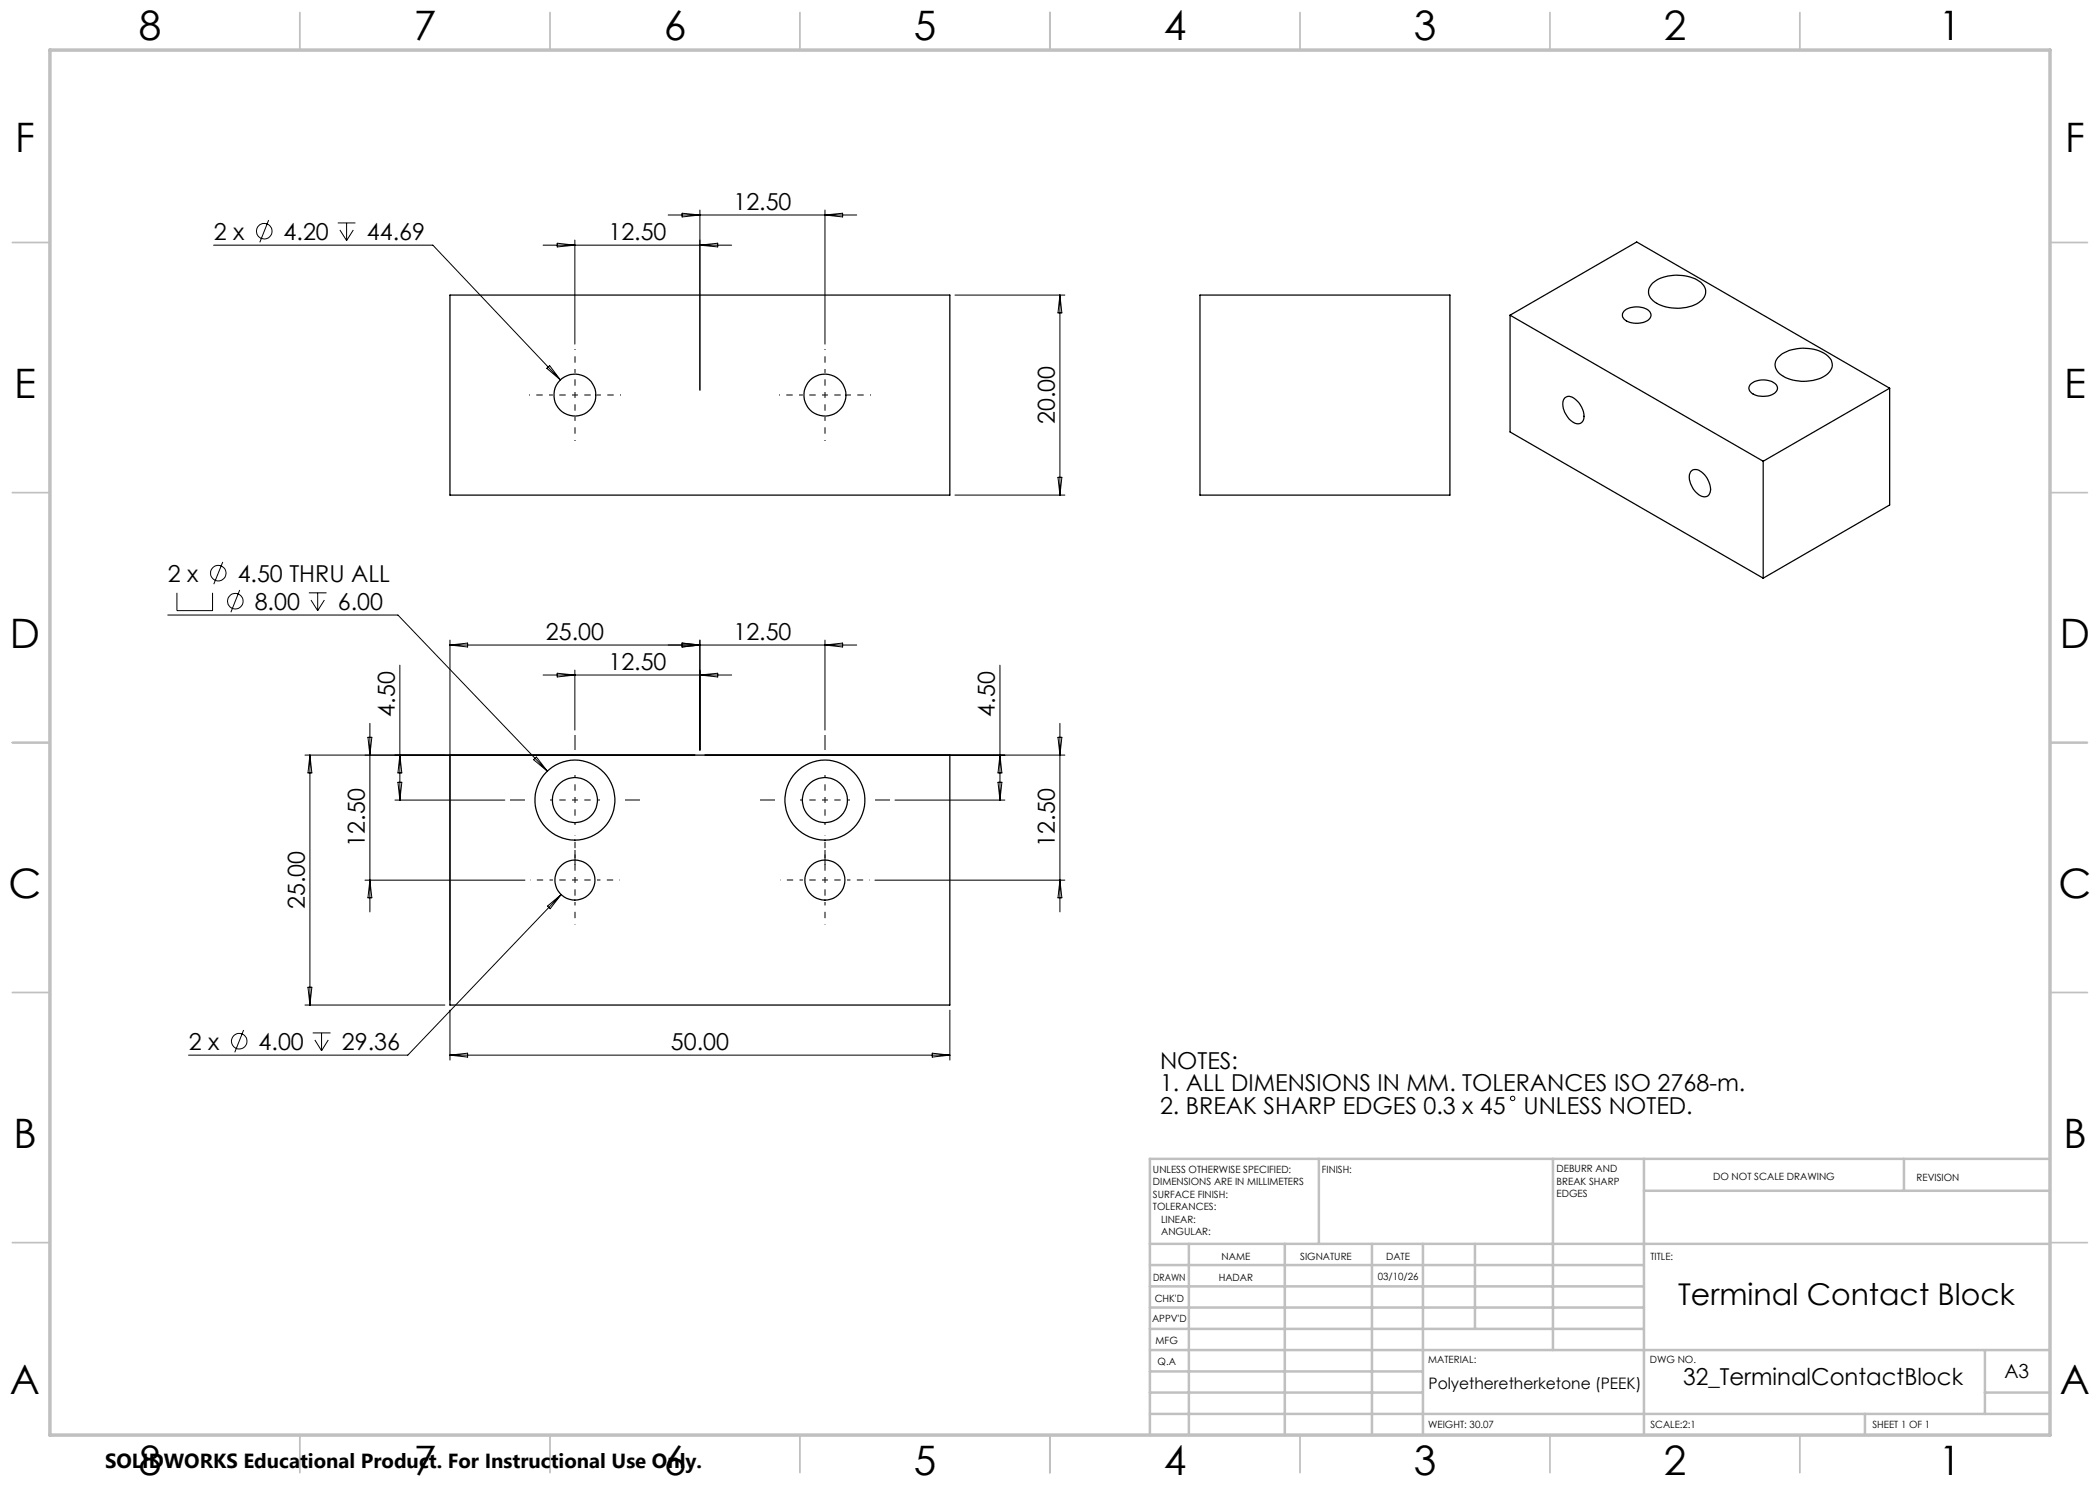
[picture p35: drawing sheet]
<svg xmlns="http://www.w3.org/2000/svg" width="420mm" height="297mm" viewBox="0 0 420 297" stroke-linecap="round" stroke-linejoin="round" font-family="sans-serif">
<defs><g id="words">
<g font-size="8.1">
<text x="27.7" y="8">8</text>
<text x="82.7" y="8">7</text>
<text x="132.7" y="8">6</text>
<text x="182.7" y="8">5</text>
<text x="232.7" y="8">4</text>
<text x="282.7" y="8">3</text>
<text x="332.7" y="8">2</text>
<text x="387.7" y="8">1</text>
<text x="3" y="30.4">F</text>
<text x="413" y="30.4">F</text>
<text x="2.8" y="79.6">E</text>
<text x="412.8" y="79.6">E</text>
<text x="2" y="129.6">D</text>
<text x="412" y="129.6">D</text>
<text x="1.7" y="179.6">C</text>
<text x="411.7" y="179.6">C</text>
<text x="2.7" y="229.6">B</text>
<text x="412.7" y="229.6">B</text>
<text x="2" y="278.9">A</text>
<text x="412" y="278.9">A</text>
<text x="27.7" y="295">8</text>
<text x="82.7" y="295">7</text>
<text x="132.7" y="295">6</text>
<text x="182.7" y="295">5</text>
<text x="232.7" y="295">4</text>
<text x="282.7" y="295">3</text>
<text x="332.7" y="295">2</text>
<text x="387.7" y="295">1</text>
</g>
<text font-size="6" x="335.6" y="261">Terminal Contact Block</text>
<g font-size="4.7">
<text x="146.7" y="42">12.50</text>
<text x="42.7" y="47.9">2 x</text>
<text x="56.7" y="47.9">4.20</text>
<text x="73.4" y="47.9">44.69</text>
<text x="121.7" y="48">12.50</text>
<text x="211" y="84.8" transform="rotate(-90 211 84.8)">20.00</text>
<text x="33.6" y="116.3">2 x</text>
<text x="47.5" y="116.3">4.50 THRU ALL</text>
<text x="50.9" y="121.9">8.00</text>
<text x="67.6" y="121.9">6.00</text>
<text x="109.2" y="128">25.00</text>
<text x="146.7" y="128">12.50</text>
<text x="121.7" y="134">12.50</text>
<text x="79" y="143.4" transform="rotate(-90 79 143.4)">4.50</text>
<text x="199" y="143.4" transform="rotate(-90 199 143.4)">4.50</text>
<text x="73" y="169.3" transform="rotate(-90 73 169.3)">12.50</text>
<text x="211" y="169.3" transform="rotate(-90 211 169.3)">12.50</text>
<text x="61" y="181.8" transform="rotate(-90 61 181.8)">25.00</text>
<text x="37.7" y="209.9">2 x</text>
<text x="51.7" y="209.9">4.00</text>
<text x="68.4" y="209.9">29.36</text>
<text x="134.2" y="210">50.00</text>
<text x="232" y="213.7">NOTES:</text>
<text x="232" y="218.2">1. ALL DIMENSIONS IN MM. TOLERANCES ISO 2768-m.</text>
<text x="232" y="222.8">2. BREAK SHARP EDGES 0.3 x 45</text>
<text x="304.7" y="222.8">UNLESS NOTED.</text>
<text x="336.6" y="277">32_TerminalContactBlock</text>
</g>
<text font-size="4.1" x="21" y="293.7">SOLIDWORKS Educational Product. For Instructional Use Only.</text>
<text font-size="3.9" x="400.9" y="275.5">A3</text>
<text font-size="3.2" x="285.7" y="277.9">Polyetheretherketone (PEEK)</text>
<g font-size="2">
<text x="230.6" y="234.6">UNLESS OTHERWISE SPECIFIED:</text>
<text x="230.6" y="237.1">DIMENSIONS ARE IN MILLIMETERS</text>
<text x="230.6" y="239.6">SURFACE FINISH:</text>
<text x="264.4" y="234.6">FINISH:</text>
<text x="311.3" y="234.5">DEBURR AND</text>
<text x="311.3" y="237">BREAK SHARP</text>
<text x="311.3" y="239.5">EDGES</text>
<text x="342.6" y="236">DO NOT SCALE DRAWING</text>
<text x="383.3" y="236.2">REVISION</text>
<text x="230.6" y="242.1">TOLERANCES:</text>
<text x="232.2" y="244.6">LINEAR:</text>
<text x="232.2" y="247.1">ANGULAR:</text>
<text x="244.3" y="252">NAME</text>
<text x="260" y="251.9">SIGNATURE</text>
<text x="277.2" y="251.9">DATE</text>
<text x="330.1" y="251.9">TITLE:</text>
<text x="230.6" y="256.1">DRAWN</text>
<text x="243.7" y="256.1">HADAR</text>
<text x="275.6" y="255.9">03/10/26</text>
<text x="230.9" y="260.3">CHK'D</text>
<text x="230.4" y="264.4">APPV'D</text>
<text x="231.1" y="268.8">MFG</text>
<text x="231.5" y="273">Q.A</text>
<text x="285.6" y="272.5">MATERIAL:</text>
<text x="330" y="272.5">DWG NO.</text>
<text x="285.6" y="285.5">WEIGHT: 30.07</text>
<text x="330.1" y="285.6">SCALE:2:1</text>
<text x="374.5" y="285.6">SHEET 1 OF 1</text>
</g>
</g></defs>
<g fill="none" stroke="#000" stroke-width=".25">
<path d="M90 59h100v40h-100zM240 59h50v40h-50zM330.5 56.7a8.4 8.4 0 0 1 9.7-.2 2.37 2.37 0 0 1-.5 4.1 8.7 8.7 0 0 1-9-.4 2.22 2.22 0 0 1-.2-3.5zM302 63v23.4l50.6 29.2M302 63l50.6 29.2M302 63l25.3-14.6 50.6 29.2M312.9 79.6a1.48 1.48 0 0 1 2.1 .2 4.2 4.2 0 0 1 1.6 4.3 1.48 1.48 0 0 1-2.5 0 4.1 4.1 0 0 1-1.3-4.3zM324.8 62.2a4 4 0 0 1 5.2 .2 1.31 1.31 0 0 1-1 1.9 4 4 0 0 1-4.3-.7l-.2-.7zM350.1 76.8a4 4 0 0 1 5.2 .2 1.31 1.31 0 0 1-.9 1.9 4.1 4.1 0 0 1-4.4-.7l-.2-.7zM355.5 71.6a7.8 7.8 0 0 1 7.4-1.7 4.5 4.5 0 0 1 3.5 2.5 2.69 2.69 0 0 1-1.8 3 8.6 8.6 0 0 1-8.6-.6 2.22 2.22 0 0 1-.5-3.2zM377.9 77.6v23.4l-25.3 14.6M377.9 77.6l-25.3 14.6"/>
<path d="M338.3 94.2a1.7 1.7 0 0 1 2.3 .5 4.1 4.1 0 0 1 1.3 4 1.44 1.44 0 0 1-2.4 0 4 4 0 0 1-1.4-4.3zM352.6 92.2v23.4M90 151h100v50h-100z"/>
<circle cx="115" cy="79" r="4.2"/>
<circle cx="165" cy="79" r="4.2"/>
<circle cx="115" cy="176" r="4"/>
<circle cx="115" cy="160" r="4.5"/>
<circle cx="115" cy="160" r="8"/>
<circle cx="165" cy="160" r="4.5"/>
<circle cx="165" cy="160" r="8"/>
<circle cx="165" cy="176" r="4"/>
</g>
<g fill="none" stroke="#000" stroke-width=".2">
<path d="M42.7 49h43.9l25.5 27M53.7 44l-1.7 4.5M67.6 44.6h3.5M68 46l1.3 2.1M69.3 44.6v3.5M70.7 46l-1.4 2.1M108.6 49h37.7M111.4 48.6l3.6 .4-3.6 .4zM115 48v20.8M133.6 43h37.7M136.4 42.6l3.6 .4-3.6 .4zM140 42v36"/>
<path d="M140 49l3.5-.4v.8zM165 42v26.8M165 43l3.5-.4v.8zM191 59h22M212 59v40M212 59l.4 3.6h-.8zM109.4 73.7l.5-.6 2.2 2.9zM191 99h22M211.6 95.5h.8l-.4 3.5zM35.4 118.6v3.5h7.1v-3.5M44.6 112.4l-1.8 4.4M47.9 118l-1.7 4.4"/>
<path d="M61.8 118.6h3.5M63.5 118.6v3.5M33.5 123h46.1l29.9 31.2M62.2 120l1.3 2.1M64.9 120l-1.4 2.1M80 133v27M90 128v72M90 129h81.3M90 129l3.5-.4v.8zM108.6 135h37.7M111.4 134.7l3.6 .3-3.6 .4zM115 134v12"/>
<path d="M136.4 128.6l3.6 .4-3.6 .4zM140 128v22M140 135l3.5-.3v.7zM165 128v18M165 129l3.5-.4v.8zM200 133v27M61 151h78M62 151v50M62 151l.4 3.6h-.8zM73.6 147.5h.8l-.4 3.5zM74 144.7v37.7M79.6 156.5h.8l-.4 3.5z"/>
<path d="M80 151l.4 3.6h-.8zM106.7 151.9l.6-.5 2.2 2.8zM141 151h72M199.6 156.5h.8l-.4 3.5zM200 151l.4 3.6h-.8zM211.6 147.5h.8l-.4 3.5zM212 144.7v37.7M73 176h32M74 176l.4 3.6h-.8zM79 160h22M112.2 178.9l-30.6 32.1h-43.9M175 176h38"/>
<path d="M179 160h22M212 176l.4 3.6h-.8zM61.6 197.4h.8l-.4 3.6zM109.5 181.2l2.7-2.3-2.2 2.8zM48.7 206l-1.7 4.5M61 201h28M62.5 206.6h3.6M63 208l1.3 2.1M64.3 206.6v3.5M65.7 208l-1.4 2.1M90 202v10M90 211l3.5-.4v.8z"/>
<path d="M90 211h100M186.4 210.6l3.6 .4-3.6 .4zM190 202v10"/>
<circle cx="52.8" cy="46.2" r="1.55"/>
<circle cx="43.7" cy="114.6" r="1.56"/>
<circle cx="47" cy="120.2" r="1.56"/>
<circle cx="47.8" cy="208.2" r="1.55"/>
<circle cx="302.5" cy="219.7" r=".44"/>
</g>
<g fill="none" stroke="#000" stroke-width=".2" stroke-dasharray="15.2 1.3 1.3 1.3" stroke-dashoffset="14.6" stroke-linecap="butt">
<path d="M115 79v-5M115 79h-5M115 79v5M115 79h5M165 79v-5M165 79h-5M165 79v5M165 79h5M115 176v-5M115 176h-5M115 176v5M115 176h5"/>
<path d="M115 160v-5M115 160h-5M115 160v5M115 160h5M165 176v-5M165 176h-5M165 176v5M165 176h5M165 160v-5M165 160h-5M165 160v5M165 160h5"/>
</g>
<path d="M110 79h-4.2M115 74v-4.2M120 79h4.2M160 79h-4.2M165 74v-4.2M170 79h4.2M115 84v4.2M165 84v4.2" fill="none" stroke="#000" stroke-width=".2" stroke-dasharray="15.2 1.3 1.3 1.3" stroke-dashoffset="15" stroke-linecap="butt"/>
<path d="M110 176h-4M115 171v-4M120 176h4M160 176h-4M165 171v-4M170 176h4M115 181v4M165 181v4" fill="none" stroke="#000" stroke-width=".2" stroke-dasharray="15.2 1.3 1.3 1.3" stroke-dashoffset="15.1" stroke-linecap="butt"/>
<path d="M115 150v-3M165 150v-3M105 160h-3M115 170v3M125 160h3M155 160h-3M165 170v3M175 160h3" fill="none" stroke="#000" stroke-width=".2" stroke-dasharray="15.2 1.3 1.3 1.3" stroke-linecap="butt"/>
<g fill="none" stroke="#c0c0c0" stroke-width=".35">
<path d="M60 2.5v7.5M110 2.5v7.5M160 2.5v7.5M210 2.5v7.5M260 2.5v7.5M310 2.5v7.5M360 2.5v7.5M2.5 48.5h7.5M410 48.5h7.5M2.5 98.5h7.5M410 98.5h7.5M2.5 148.5h7.5"/>
<path d="M410 148.5h7.5M2.5 198.5h7.5M410 198.5h7.5M2.5 248.5h7.5M410 248.5h7.5M60 287v7.5M110 287v7.5M160 287v7.5M210 287v7.5M260 287v7.5M310 287v7.5M360 287v7.5"/>
</g>
<g fill="none" stroke="#c0c0c0" stroke-width=".5">
<path d="M263.8 231.8v17M310.6 231.8v38.2M328.8 231.8v55.2M328.8 238.2h81.2M380.8 231.8v6.4M410 231.8h-180v55.2M230 248.8h180M230 257.3h98.8M230 253h98.8M237.8 248.8v38.2M257 248.8v38.2M274.4 248.8v38.2"/>
<path d="M284.6 248.8v38.2M295 248.8v17M230 265.8h98.8M230 261.5h98.8M230 278.5h54.6M230 274.3h54.6M230 270h180M397 278.5h13M397 270v12.8M230 282.8h180M373 282.8v4.2"/>
</g>
<path d="M10 10h400v277h-400z" fill="none" stroke="#c0c0c0" stroke-width=".7"/>
<use href="#words"/>
</svg>
